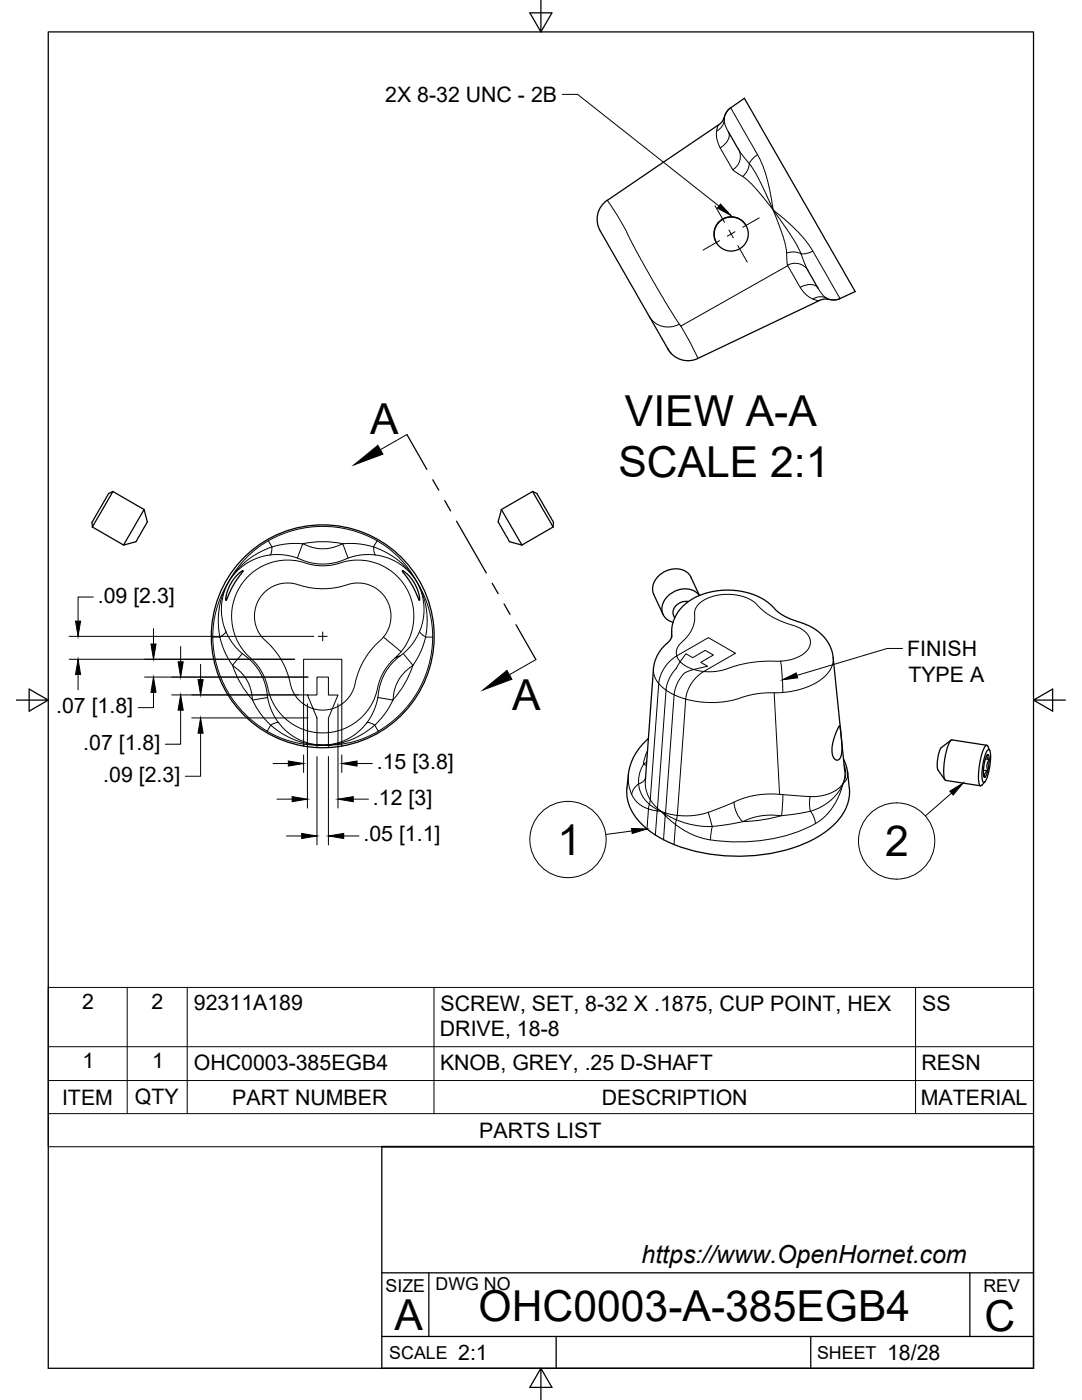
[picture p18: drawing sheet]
<svg xmlns="http://www.w3.org/2000/svg" width="216mm" height="279mm" viewBox="0 0 216 279" stroke-linecap="round" stroke-linejoin="round" font-family="sans-serif">
<defs><g id="words">
<g font-size="8.5">
<text x="73.9" y="86.7">A</text>
<text x="124.7" y="84.9">VIEW A-A</text>
<text x="123.4" y="95.2">SCALE 2:1</text>
<text x="102.2" y="141.7">A</text>
<text x="111.3" y="170.6">1</text>
<text x="176.6" y="170.9">2</text>
<text x="95.5" y="263.7">OHC0003-A-385EGB4</text>
<text x="78.7" y="265.3">A</text>
<text x="196.5" y="265.7">C</text>
</g>
<text font-size="5" x="128" y="252.1">https://www.OpenHornet.com</text>
<g font-size="4.3">
<text x="76.9" y="20.4">2X 8-32 UNC - 2B</text>
<text x="19.5" y="120.2">.09 [2.3]</text>
<text x="181" y="131">FINISH</text>
<text x="181.3" y="136.1">TYPE A</text>
<text x="11.2" y="142.3">.07 [1.8]</text>
<text x="16.6" y="149.6">.07 [1.8]</text>
<text x="75.2" y="153.5">.15 [3.8]</text>
<text x="20.6" y="156">.09 [2.3]</text>
<text x="74.4" y="160.6">.12 [3]</text>
<text x="72.5" y="167.9">.05 [1.1]</text>
<text x="16.4" y="201.4">2</text>
<text x="30.2" y="201.4">2</text>
<text x="38.7" y="201.6">92311A189</text>
<text x="87.9" y="201.7">SCREW, SET, 8-32 X .1875, CUP POINT, HEX</text>
<text x="184" y="201.7">SS</text>
<text x="87.8" y="206.8">DRIVE, 18-8</text>
<text x="16.5" y="213.2">1</text>
<text x="30.4" y="213.2">1</text>
<text x="38.7" y="213.5">OHC0003-385EGB4</text>
<text x="87.8" y="213.5">KNOB, GREY, .25 D-SHAFT</text>
<text x="183.9" y="213.5">RESN</text>
<text x="12.4" y="220.5">ITEM</text>
<text x="26.9" y="220.4">QTY</text>
<text x="46.3" y="220.5">PART NUMBER</text>
<text x="120.1" y="220.5">DESCRIPTION</text>
<text x="183.7" y="220.5">MATERIAL</text>
<text x="95.6" y="227.1">PARTS LIST</text>
<text x="91.4" y="271.4">2:1</text>
<text x="177" y="271.4">18/28</text>
</g>
<g font-size="3.5">
<text x="76.9" y="257.8">SIZE</text>
<text x="86.9" y="257.4">DWG NO</text>
<text x="196.2" y="257.8">REV</text>
<text x="77.7" y="271.2">SCALE</text>
<text x="163" y="271.2">SHEET</text>
</g>
</g></defs>
<!-- layer: Visible -->
<g fill="none" stroke="#000" stroke-width=".25">
<path d="M121.2 40a4.9 4.9 0 0 0-1.2 6.4l13.2 23.2a4.5 4.5 0 0 0 6 1.9l24.5-11.6 .7-.2 1.8 .2 .8-.1 3.6-1.6-22.1-38.6-3.3 2.4-1 2.1-.6 .6-22.4 15.3M145.3 26.3l2 3.5M148.9 45l-1-1.1-1.3-.5-1.1-.1-1.3 .5-1 .9-.5 1-.2 1.2 .4 1.5M161.2 54.1l2 3.4M22.5 98.1l-4.1 7.1M22.5 98.1l-.8 .4-2.7 4.6-.6 1.1v1M22.5 98.1l6.2 3.6M106.3 98.1l4.1 7.1M106.3 98.1l.8 .4 2.7 4.6 .6 1.1v1M106.3 98.1l-6.2 3.6M18.4 105.2l6.3 3.6M28.7 101.7l.7 2.5-2.2 3.8-.1 .1-2.4 .7"/>
<path d="M28.7 101.7l-4 7.1M47.2 114.9l1.3-1-2.1 3.1-1.3 2.8v-1l.6-1.7 .7-1.2zM80.3 113.9l.9 .6 1.4 1.7 .7 1.5 .4 1.4v.7l-1.7-3.4zM100.1 101.7l-.7 2.4 2.2 3.9 .1 .1 2.4 .7M100.1 101.7l4 7.1M110.4 105.2l-6.3 3.6M139.5 118.8a4.3 4.3 0 0 0-6.5 .5 2.87 2.87 0 0 0 1.3 4.9M139.6 118.9l-1.7-3.7a3.7 3.7 0 0 0-5.1-1.2 3.7 3.7 0 0 0-2.4 4.6l1.9 4M134 127.3v-1.7l.4-1.6 .8-1.8 1.4-1.5 2.1-1.4 1.7-.8 1.8-.5 2.5-.2 3.3 .2 3.1 1 2.1 1.2 2 1.9 1.3 .8 5 2 1.8 1.1 1.7 1.9 .6 1 .5 1.4 2.5 23.5M134 126.9l-.4 1-1.2 1.2-1.1 1.4-.6 1.3-.2 1-1.7 22.9M137.3 120a2.44 2.44 0 0 0-2.9 2.8l.3 .4M125.1 157.2a10 10 0 0 0 5 9 27 27 0 0 0 13.6 4.5 33.4 33.4 0 0 0 20-4 11.1 11.1 0 0 0 5.8-8.4v-1.1"/>
<path d="M129.4 147.4l-1.8 1.9-.8 1.1-.8 1.5-.5 1.8-.4 3.6M167.4 144.9l.2 .1 .2 1.6 .2 3.4-.3 1.3-.4 .3-.4 .1-.5-.4-.2-.4-.2-1.6 .4-2zM168.3 151.5l.8 2.1 .4 3.7M187.1 153.6l1.4 2M189.8 147.7l-2 1.5a6.9 6.9 0 0 0-.7 4.4M196.2 153.7l.9 .1M196.5 156l-.6 .7M196.6 151.5l.8 .1M196.9 148.7l-6.9-1.1a1.81 1.81 0 0 0-.9 1.5 13.1 13.1 0 0 0-.6 6.5l.2 .1 6.9 1.1M197 149.7l.2-.1h.2a9.3 9.3 0 0 1-.4 5.5l-.4 .9-.2 .1h-.2a9.3 9.3 0 0 1 .4-5.5zM197.1 150.6l-.2 .4 .5 .6M197.1 150.6l-.1 .1"/>
<path d="M197.1 153.8l-.6 .7v.6l-.2-.2M197.1 150.6a1.98 1.98 0 0 1 .2 1.8l-.2 1.4M197.1 150.6a6.5 6.5 0 0 0-.7 4.5l.2-.1 .5-1.2M197.4 151.6l-.5 1.1 .2 1.1M197.5 149.8l-.4-.8-.3-.3a8.6 8.6 0 0 0-1.5 5l-.1 1.3a2.63 2.63 0 0 0 .4 1.8l.4-.1"/>
<circle cx="145.9" cy="46.7" r="3.4"/>
<circle cx="64.4" cy="127" r="22.2"/>
</g>
<!-- layer: Visible Narrow -->
<g fill="none" stroke="#000" stroke-width=".2">
<path d="M143.4 24.9l-.2 .4-.3 1.3 .3 1.6 .5 1.3 2.4 4.3 2.5 1.7 1 .9 3.9 4.5a11.7 11.7 0 0 1 1.9 3.8l1.4 4.3 .4 4-21.4 12.1-2.3-3.5-3.9-6.8-6.1-11.3-2.3-3.5M144.5 23.6v.3M144.5 23.9l.2 1 .6 1.4M144.5 23.9a2.69 2.69 0 0 1-1.5 2.2M145.3 26.3a2.38 2.38 0 0 1-1 2.8l-.6 .4M145.8 21.5l-.9 1-.4 1.4M145.8 21.5l5.4 9.4 .9 2 1.1 3.3 1 4.9a1.02 1.02 0 0 0 .6 1.3l3.3 2.7 1.4 1.4 1.7 2.1 6.4 11M147.3 29.8l3.4 4.6 1.2 2.4 2.4 5.1 3.3 4.7 1.7 2.9 1.9 4.6M147.3 29.8a3 3 0 0 1-1.1 4.1M151.2 30.9l-.9 .6a2.86 2.86 0 0 0-1 2.1l-.4 .9-.7 .7M157 50.5l1.5-.2 1.4 .4M157.2 52.9a3 3 0 0 1 4.1 1.1"/>
<path d="M157.2 53l2.5 4.3M159.7 57.3l1.1 1.5 1.4 .9M159.7 57.3a3.1 3.1 0 0 1 3.3-.1l.3 .3M162.2 50.1l-1.5 .5h-.9M162.2 59.7l.8 .3 .6-.1M163.2 57.5l1 1.4 .7 .6M164.9 59.5l.3 .2M164.9 59.5l1.4 .4 1.3-.3M164.9 59.5a2.69 2.69 0 0 0-2.7 .2M129.6 63.2a4.4 4.4 0 0 0 6 1.5M133.3 69.7l.6 .8M135.8 65.1l1.9 3.1 1.5 3.3"/>
<path d="M47.2 114.1l1.1-1.1 2.1-1.2 2.1-.8 1.9-.3h1.9l1.5 .2 3.9 1.3 2.1 .4 1.8-.1 1.2-.2 3.5-1.2 2.6-.4 2.8 .2 1.7 .4 1.1 .5 1.4 .8 1.4 1.2 1.6 1.9 .5 .9 .8 1.9 .4 2.6v1.4l-.3 1.6-.4 1.5-.7 1.5-.7 1.2-1.4 1.6-1.2 1-1.1 .4 .8-.8a11.2 11.2 0 0 0 .9-14 11.2 11.2 0 0 0-13.4-3.9l-1.1 .2-1.8 .1-1.4-.1-1.5-.3a11.2 11.2 0 0 0-13.8 5.2 11.2 11.2 0 0 0 3.3 14.4 12.8 12.8 0 0 1 3 6.5l1.2 2.6 1.6 1.9 1.9 1.5 2.1 1v2.4l2.6 .6-2.6-.4v-.2l-1.3-.6-1.5-.9-2.1-2.1-1-1.6-.7-1.4-.6-2-.4-2.6-.6-1.6-.6-1.1-1.3-1.9-3.5-3.1-1.7-2.6-.6-1.5-.4-1.4-.1-1.8 .1-1.9 .4-1.7 .5-1.3 1.1-1.8zM53.6 107.9a21.9 21.9 0 0 1 21.6 0M54.3 109.2l-.7-1.3-1.3 .8-1.5 1.1-1.7 1.5-1.3 1.5-1.2 1.7-2.1 3.6-1 2.7-.8 3-.2 3.3M54.3 109.2l-2.7 1.1-2.3 1.5-2 1.9-1.5 2-1.3 2.7-.7 2.8-.2 3.2 .3 2.7M54.3 109.1l-.2 1.3-.2 .4M59.3 111.4l1.1-2.9 2 .8 1.5 .2 2.2-.2 2.3-.8 1 2.9M60.4 108.5h-2.6l-1.9 .2-1.6 .5M68.4 108.5h2.6l1.9 .2 1.6 .5M68.4 108.5a18.9 18.9 0 0 0-8 0M74.5 109.2l.7-1.3 1.5 .9 3 2.5 2.4 3.1 1.9 3.1 1.3 3.3 .8 3.2 .2 3.1M74.5 109.2l2.9 1.2 2.2 1.5 1.7 1.7 1.9 2.5 1.1 2.3 .7 3 .2 2.8-.3 2.9M74.6 109.1l.1 1.3 .2 .4"/>
<path d="M42.5 127.1h1.4M42.5 127.1a21.9 21.9 0 0 0 10.8 18.8M43.9 127.1l1 3.1 1.5 2.6M45.1 126l-.2 .4-1 .7M46.4 132.8a18.9 18.9 0 0 0 4 6.9M48.3 130.4l-1.9 2.4 1.6 1.3 1.2 1.5 .8 1.7 .4 2.4 3-.5M50.4 139.7l1.5 2.6 2 2.3 .1 .1 1.2-.5h.4M63.2 135.1h2.3v3.6h1.9l-1.1 2.7-1.5 .3h-1.3l-1-.3 .3 .7a6.7 6.7 0 0 1 .4 3.5v.6l-2.6-.6v-5.1l1.9 .9-1.2-2.7h1.9zM75.4 139.2l-.3 1.4-.8 1.9-.9 1.5-1.2 1.4-1.9 1.5-2.1 1.1v-2.4l-2.7 .6v2.4M76.5 127.1l-2.6 2.8-1.3 1.8-1 2.3-1.3 4-.5 .9-.9 1.1a1.27 1.27 0 0 0-.7 1.6v4l2.4-1.2 2-1.7 1.1-1.4 .7-1.2 .6-1.5 .4-1.4a10.9 10.9 0 0 1 3.4-5.9M78.4 139.7l-1.7 2.9-1.9 2.1M79.9 130.9l-1.6 1.4-1.4 1.9-1.1 2.7-.4 2.3"/>
<path d="M80 130.1l-3.5-3 .7-1 .6-1.6 .2-1.8-.2-1.4-.6-1.5-.8-1.2-1.2-1.1-1.1-.6-1.5-.5h-1.7l-4.2 .9-2.8 .2-2.1-.2-3.4-.9h-1.5l-1.1 .1-1.2 .4-1.6 1.1-1.1 1.3-.8 1.6-.3 1.7v1.2l.3 1.1 .9 1.9 2.6 2.7 1.4 1.9 1.4 3 1.1 3.6 .6 1.1 .9 1 .6 .4v-8.9h7.6v8.9l-1.1 .7a1.58 1.58 0 0 0-1.3 1.4 3.7 3.7 0 0 0-.3 2.2v1.4h-2.3v2.4M80.5 130.4l1.9 2.4-1.7 1.4-1.2 1.5-.7 1.8-.4 2.2-3-.5M82.4 132.8a18.9 18.9 0 0 1-4 6.9M83.7 126l.2 .4 1 .7M84.9 127.1l-.9 2.8-1.6 2.9M84.9 127.1h1.4M86.3 127.1a21.9 21.9 0 0 1-10.8 18.8M133.6 132l1.3-1a.22 .22 0 0 1 .2 0 .22 .22 0 0 1 .1 .3l.5 .8 1.2-1.6 1.3 .8 2.5-1.5 1.6 .9-2.5 1.5 1.4 .8-2.8 .6-1.3-.5-1.1-.7a.25 .25 0 0 0-.2-.3 .25 .25 0 0 0-.3 .2l-1.9 3-.5 1.3-.2 1.1-.6-.5a1.41 1.41 0 0 1-.6-2.1l.7-1.5zM134 125.9v1M155.8 132l1.9-.3 1-.3 1.3-.7 .9-.7 .6-.9 .2-.8-.1-1-.6-.9-1.5-1.1-3.6-1.3-1.8-.9-1.8-1.2-1.8-1.7-1.2-.8-1.2-.4-1.4-.3h-2.8l-1.5 .3-1.5 .5-.9 .5-.9 1-.5 1.1v1.7l-.4 1.5-.8 1.4-2.1 2.4-.3 .8v.9v.1l6.4-3.6 5.3 3.1-6.3 3.6-.7-.1a3.2 3.2 0 0 0-3.6 1l-1.1 1.9-.5 1.9-1.6-1-1.7 23.6-1.4-1.7 1.6-23.2-.8-1.4-.2-1.5M155.8 132h-3.5l-2.5 .2-2.1 .5-3.7 1.1-2.4 .3a2.56 2.56 0 0 0-2.7 1.2l-1.3 1.7-.7 2a.47 .47 0 0 0 0 .5 .47 .47 0 0 0 .6 .2l3.1 .5 3.3-.1 2.1-.3 4.3-1.2 2.4-.3h1.8M155.8 131.9l.3 2.9 .1 3.4"/>
<path d="M166.2 131.2l-.1 1.5-.6 1.3-1 1-1.7 1.3-1.5 .7-2.4 .8-2.2 .4-2.2 .1 1.1 20.2 5.6 .5 2.3-.1 2.4-.7 1.7-1.1a3.6 3.6 0 0 0 1-3.3M54 144.7l2.9 2 2 1 1.7 .5v.3l-3.7-.9-3.4-1.5-.2-.2zM60.6 148.9v-.4l2.6 .2v.5M63.2 148.6l1.2 .1zM63.2 148.7h1.2M64.4 148.7h1.1zM65.5 148.7h-1.1M65.5 148.7l2.7-.5v.3l-2.7 .2v.5M73.2 144.2h.4l1.2 .5M74.8 144.7l-2.2 1.7-2.1 1-2.1 .8h-.2v-.2l-2.7 .6M74.8 144.7l.7 1.2-2.2 1.2-1.6 .6-3.5 .8v.4M125.4 154.6l.1 2.3 .6 1.7a2.92 2.92 0 0 1 1.3-2.1"/>
<path d="M128.4 152.5l-.8 2-.2 2 .5 1.8 1.2 1.7a.67 .67 0 0 1 .4 1l-.1 .4-1.8-.9-.9-.8-.7-1.1M128.4 152.6l.6 .1M128.8 155.7v1.4l.4 1.4a2.29 2.29 0 0 1 .4 1.9l.2 .3 .9 .6a.37 .37 0 0 1 .4 .2 .37 .37 0 0 1 0 .3l.8 .1M128.8 155.3l-.6 .8-.8 .3M129.1 152.1l-.7 .4M129.2 149.9l-.5 1.3-.3 1.3M155.6 158.5h-3.1l-3 .5-1.7 .5-6.5 2.6M156.2 158.6l-.3 4.2M161.7 159a4.7 4.7 0 0 0 .6 3.9l.4 1.5a33.7 33.7 0 0 1-21 3.2M168.4 152.7l.3 1 .1 1-.4 1.3-1.1 2.1-1.9 1.9-1.8 1.2-1.7 .7-2.6 .5-3.4 .4M169.1 154.2v.9l-.3 .6a4 4 0 0 0-1.1 2.3l-.9 2.1-1.1 1.6-1.4 1.5-1.6 1.2M129.1 165.4l.3-4 1.7 .4-.3 4.9"/>
<path d="M131.2 161.3l.7 .6-.8-.3zM131.9 161.9l.9 .6-.1 .3zM131.9 161.9l.3 .2a.42 .42 0 0 1 .6 .4l1.7 .9a.46 .46 0 0 1 .4 .3 .46 .46 0 0 1-.1 .5v.3l-2.1-1.7-.3 4.8M141.3 162.1l.1 .4a6.8 6.8 0 0 1 .4 4.6v.5M141.3 162.1l-1.9 .5-1.4 .2-2.9-.1 1.7-23.2-2.3-.8-1.7 23.5 1.9 .5a.41 .41 0 0 1 .5 .2 .41 .41 0 0 1-.2 .5v.2l1.7 .7 2.4 .5 1.5 .1 2.7-.1 4.9-.8M141.8 167.6l-1.7-.3-2.3-.9-3-1.9-.3 4.1M146.5 160.1l.2 1.2 .4 1.3 1.1 1.4M155.9 162.8l-1.8-.1-1.8 .1-2.1 .4-2 .8M155.9 162.8a30.2 30.2 0 0 1-7.7 1.2"/>
</g>
<!-- layer: Titleblock -->
<path d="M76.2 228.9v44.2h130v-44.2M76.2 254h130M85.6 254v12.7M193.5 254v12.7M76.2 266.7h130M111 266.7v6.4M161.8 266.7v6.4" fill="none" stroke="#000" stroke-width=".25"/>
<path d="M76.2 228.9h130" fill="none" stroke="#000" stroke-width=".36"/>
<!-- layer: Border -->
<path d="M9.6 6.4h196.6v266.7h-196.6zM107.9 0v6.4l-2.2-3.8h4.4l-2.2 3.8M3.3 139.7h6.3l-3.8-2.2v4.4l3.8-2.2M206.2 139.7l3.8 2.2v-4.4l-3.8 2.2h6.4M107.9 273.1l2.2 3.8h-4.4l2.2-3.8v6.3" fill="none" stroke="#000" stroke-width=".25"/>
<!-- layer: Parts Lists -->
<path d="M9.6 197.1h196.6v31.8h-196.6zM25.4 197.1v25.2M37.4 197.1v25.2M86.6 197.1v25.2M182.7 197.1v25.2M9.6 215.6h196.6M9.6 208.9h196.6M9.6 222.3h196.6" fill="none" stroke="#000" stroke-width=".2"/>
<!-- layer: Section Lines -->
<path d="M81.2 86.7l4 7M86.4 95.8l1.1 2M88.7 99.9l1.2 2.1M91.1 104l5.9 10.3M98.2 116.4l1.2 2.1M100.6 120.5l1.2 2.1M103 124.7l3.9 6.9" fill="none" stroke="#000" stroke-width=".25"/>
<path d="M81.2 86.7l-5.3 3M106.9 131.6l-5.3 3.1" fill="none" stroke="#000" stroke-width=".2"/>
<path d="M70.6 92.8l4.8-3.9 1 1.7zM96.4 137.7l4.8-3.9 1 1.8z" fill="#000" stroke="#000" stroke-width=".2"/>
<!-- layer: Leaders -->
<path d="M156.1 135.7l2.8-1.4 .3 1z" fill="#000" stroke="#000" stroke-width=".2"/>
<path d="M180.1 129.4h-3.1l-18 5.4" fill="none" stroke="#000" stroke-width=".2"/>
<!-- layer: Balloons -->
<g fill="none" stroke="#000" stroke-width=".2">
<circle cx="113.3" cy="167.5" r="7.6"/>
<circle cx="178.9" cy="167.8" r="7.6"/>
</g>
<!-- layer: 0 -->
<path d="M189.5 157.9l2.7-1.6-2 2.4zM126 165.3l3.1 .1-2.9 .9z" fill="#000" stroke="#000" stroke-width=".2"/>
<path d="M189.9 158.3l-5.3 4.6M126.1 165.8l-5.2 .7" fill="none" stroke="#000" stroke-width=".2"/>
<!-- layer: Smart Centers -->
<path d="M142.7 41.1l1.9 3.3M143.6 48l-3.3 1.9M145.5 45.9l.8 1.6M146.7 46.2l-1.6 .9M147.2 49l1.9 3.3M151.5 43.5l-3.3 1.9M63.5 127h1.8M64.4 126.1v1.8" fill="none" stroke="#000" stroke-width=".2"/>
<!-- layer: Hole Notes -->
<path d="M143.8 40.7l2.1 2.3-2.7-1.5z" fill="#000" stroke="#000" stroke-width=".2"/>
<path d="M112.2 18.8h3.1l28.2 22.3" fill="none" stroke="#000" stroke-width=".2"/>
<!-- layer: FD_Dimensions -->
<g fill="none" stroke="#000" stroke-width=".2">
<path d="M18.6 119.1h-3v4.9M13.8 127h48.8M13.8 131.6h45M15.6 134.6v3.1M28.9 135.1h32.6M30.6 138.2v3h-3M30.6 125.5v3M34.3 138.7h27.2M36 129v3.1M40 132.6v3M36 141.7v6.8h-3M38.2 143.3h23.3"/>
<path d="M40 146.3v8.6h-3M54.5 152.4h3M55.2 159.5h3.1M60.6 150.7v3.5M61.3 140.5v20.8M63.2 151v17.6M65.5 151v17.6M67.4 140.5v20.8M68.2 150.7v3.5M70.5 159.5h3M71.2 152.4h3.1M57.1 166.8h3.1"/>
<path d="M68.6 166.8h3"/>
</g>
<g fill="#000" stroke="#000" stroke-width=".2">
<path d="M15.6 131.6l.5 3h-1zM15.1 124h1l-.5 3zM30.1 128.5h1l-.5 3.1zM30.6 135.1l.5 3.1h-1zM35.5 132.1h1.1l-.6 3zM39.5 135.6h1l-.5 3.1zM36 138.7l.6 3h-1.1zM40 143.3l.5 3h-1zM57.5 151.9l3.1 .5-3.1 .5zM58.3 159l3 .5-3 .5zM67.4 159.5l3.1-.5v1zM68.2 152.4l3-.5v1z"/>
<path d="M60.2 166.3l3 .5-3 .5zM65.5 166.8l3.1-.5v1z"/>
</g>
<use href="#words"/>
</svg>
